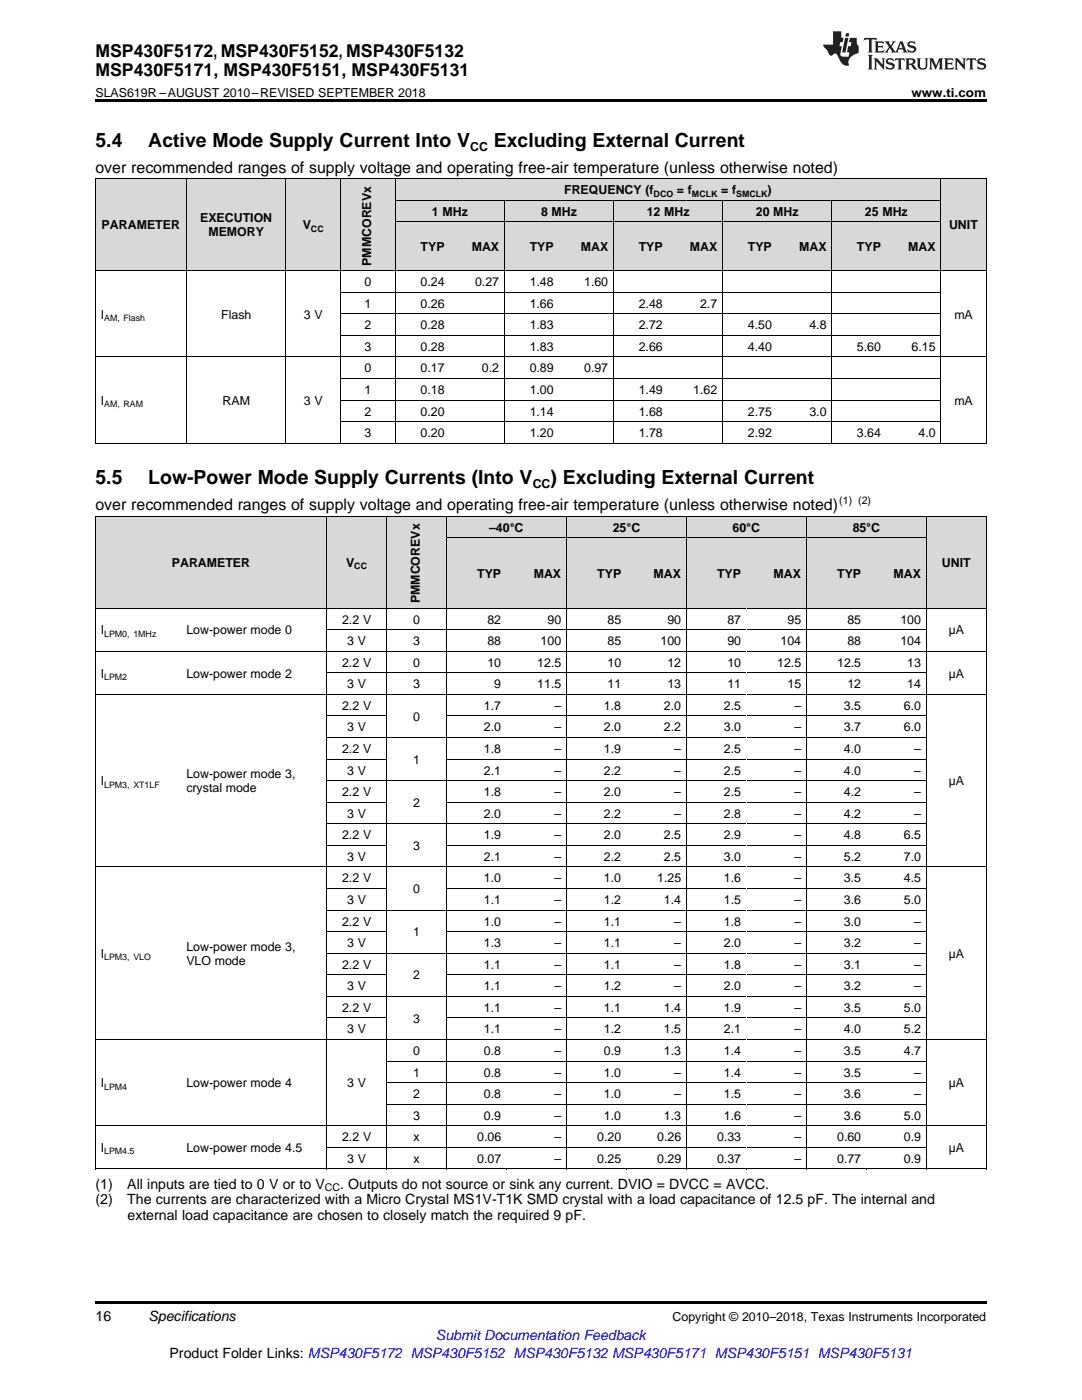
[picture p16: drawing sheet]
<svg xmlns="http://www.w3.org/2000/svg" width="216mm" height="279mm" viewBox="0 0 216 279" stroke-linecap="round" stroke-linejoin="round" font-family="sans-serif">
<defs><g id="words">
<g font-size="3.9">
<text x="19" y="29.3">5.4</text>
<text x="29.6" y="29.3">Active Mode Supply Current Into V</text>
<text x="98.5" y="29.3">Excluding External Current</text>
<text x="19" y="96.6">5.5</text>
<text x="29.6" y="96.6">Low-Power Mode Supply Currents (Into V</text>
<text x="109.9" y="96.6">) Excluding External Current</text>
</g>
<g font-size="3.5">
<text x="19" y="11.3">MSP430F5172, MSP430F5152, MSP430F5132</text>
<text x="19" y="15.2">MSP430F5171, MSP430F5151, MSP430F5131</text>
</g>
<g font-size="3.2">
<text x="19" y="34.4">over recommended ranges of supply voltage and operating free-air temperature (unless otherwise noted)</text>
<text x="19" y="101.8">over recommended ranges of supply voltage and operating free-air temperature (unless otherwise noted)</text>
</g>
<g font-size="2.8">
<text x="19" y="237.2">(1)</text>
<text x="25.4" y="237.2">All inputs are tied to 0 V or to V</text>
<text x="67.9" y="237.2">. Outputs do not source or sink any current. DVIO = DVCC = AVCC.</text>
<text x="19" y="240.4">(2)</text>
<text x="25.4" y="240.4">The currents are characterized with a Micro Crystal MS1V-T1K SMD crystal with a load capacitance of 12.5 pF. The internal and</text>
<text x="25.4" y="243.6">external load capacitance are chosen to closely match the required 9 pF.</text>
<text x="19" y="263.6">16</text>
<text x="29.6" y="263.6">Specifications</text>
<text x="33.8" y="270.9">Product Folder Links: MSP430F5172 MSP430F5152 MSP430F5132 MSP430F5171 MSP430F5151 MSP430F5131</text>
</g>
<text font-size="2.8" fill="#00f" x="87" y="267.4">Submit Documentation Feedback</text>
<g font-size="2.5">
<text x="19" y="19.3">SLAS619R –AUGUST 2010–REVISED SEPTEMBER 2018</text>
<text x="181.9" y="19.3">www.ti.com</text>
<text x="93.8" y="30.1">CC</text>
<text x="112.6" y="38.7">FREQUENCY (f</text>
<text x="135.1" y="38.7">= f</text>
<text x="143.9" y="38.7">= f</text>
<text x="153.2" y="38.7">)</text>
<text x="20.3" y="45.8">PARAMETER</text>
<text x="39.9" y="44.3">EXECUTION</text>
<text x="41.6" y="47.2">MEMORY</text>
<text x="60.4" y="45.8">V</text>
<text x="86.2" y="43">1 MHz</text>
<text x="107.9" y="43">8 MHz</text>
<text x="129" y="43">12 MHz</text>
<text x="150.8" y="43">20 MHz</text>
<text x="172.6" y="43">25 MHz</text>
<text x="189.4" y="45.8">UNIT</text>
<text x="74.1" y="53.1" transform="rotate(-90 74.1 53.1)">PMMCOREVx</text>
<text x="83.9" y="50.1">TYP</text>
<text x="94.1" y="50.1">MAX</text>
<text x="105.7" y="50.1">TYP</text>
<text x="115.9" y="50.1">MAX</text>
<text x="127.5" y="50.1">TYP</text>
<text x="137.7" y="50.1">MAX</text>
<text x="149.2" y="50.1">TYP</text>
<text x="159.5" y="50.1">MAX</text>
<text x="171" y="50.1">TYP</text>
<text x="181.2" y="50.1">MAX</text>
<text x="72.7" y="57.1">0</text>
<text x="83.9" y="57.1">0.24</text>
<text x="94.8" y="57.1">0.27</text>
<text x="105.7" y="57.1">1.48</text>
<text x="116.6" y="57.1">1.60</text>
<text x="20.1" y="63.6">I</text>
<text x="44.1" y="63.6">Flash</text>
<text x="60.6" y="63.6">3 V</text>
<text x="72.7" y="61.4">1</text>
<text x="72.7" y="65.7">2</text>
<text x="83.9" y="61.4">0.26</text>
<text x="83.9" y="65.7">0.28</text>
<text x="105.7" y="61.4">1.66</text>
<text x="105.7" y="65.7">1.83</text>
<text x="127.5" y="61.4">2.48</text>
<text x="127.5" y="65.7">2.72</text>
<text x="139.7" y="61.4">2.7</text>
<text x="149.2" y="65.7">4.50</text>
<text x="161.5" y="65.7">4.8</text>
<text x="190.4" y="63.6">mA</text>
<text x="72.7" y="70">3</text>
<text x="83.9" y="70">0.28</text>
<text x="105.7" y="70">1.83</text>
<text x="127.5" y="70">2.66</text>
<text x="149.2" y="70">4.40</text>
<text x="171" y="70">5.60</text>
<text x="181.9" y="70">6.15</text>
<text x="72.7" y="74.3">0</text>
<text x="83.9" y="74.3">0.17</text>
<text x="96.2" y="74.3">0.2</text>
<text x="105.7" y="74.3">0.89</text>
<text x="116.6" y="74.3">0.97</text>
<text x="20.1" y="80.8">I</text>
<text x="44.4" y="80.8">RAM</text>
<text x="60.6" y="80.8">3 V</text>
<text x="72.7" y="78.6">1</text>
<text x="72.7" y="82.9">2</text>
<text x="83.9" y="78.6">0.18</text>
<text x="83.9" y="82.9">0.20</text>
<text x="105.7" y="78.6">1.00</text>
<text x="105.7" y="82.9">1.14</text>
<text x="127.5" y="78.6">1.49</text>
<text x="127.5" y="82.9">1.68</text>
<text x="138.3" y="78.6">1.62</text>
<text x="149.2" y="82.9">2.75</text>
<text x="161.5" y="82.9">3.0</text>
<text x="190.4" y="80.8">mA</text>
<text x="72.7" y="87.2">3</text>
<text x="83.9" y="87.2">0.20</text>
<text x="105.7" y="87.2">1.20</text>
<text x="127.5" y="87.2">1.78</text>
<text x="149.2" y="87.2">2.92</text>
<text x="171" y="87.2">3.64</text>
<text x="183.3" y="87.2">4.0</text>
<text x="106.3" y="97.4">CC</text>
<text x="97.6" y="106.1">–40</text>
<text x="101.7" y="106.1">°C</text>
<text x="122.3" y="106.1">25°C</text>
<text x="146.2" y="106.1">60°C</text>
<text x="170.1" y="106.1">85°C</text>
<text x="34.3" y="113.1">PARAMETER</text>
<text x="69.1" y="113.1">V</text>
<text x="187.9" y="113.1">UNIT</text>
<text x="95.2" y="115.3">TYP</text>
<text x="106.5" y="115.3">MAX</text>
<text x="119.2" y="115.3">TYP</text>
<text x="130.4" y="115.3">MAX</text>
<text x="143.1" y="115.3">TYP</text>
<text x="154.4" y="115.3">MAX</text>
<text x="167" y="115.3">TYP</text>
<text x="178.3" y="115.3">MAX</text>
<text x="68.3" y="124.5">2.2 V</text>
<text x="82.4" y="124.5">0</text>
<text x="83.8" y="120.4" transform="rotate(-90 83.8 120.4)">PMMCOREVx</text>
<text x="97.3" y="124.5">82</text>
<text x="109.3" y="124.5">90</text>
<text x="121.2" y="124.5">85</text>
<text x="133.2" y="124.5">90</text>
<text x="145.1" y="124.5">87</text>
<text x="157.1" y="124.5">95</text>
<text x="169.1" y="124.5">85</text>
<text x="179.7" y="124.5">100</text>
<text x="20.1" y="126.6">I</text>
<text x="37.2" y="126.6">Low-power mode 0</text>
<text x="69.3" y="128.8">3 V</text>
<text x="82.4" y="128.8">3</text>
<text x="97.3" y="128.8">88</text>
<text x="107.9" y="128.8">100</text>
<text x="121.2" y="128.8">85</text>
<text x="131.8" y="128.8">100</text>
<text x="145.1" y="128.8">90</text>
<text x="155.8" y="128.8">104</text>
<text x="169.1" y="128.8">88</text>
<text x="179.7" y="128.8">104</text>
<text x="189.3" y="126.6">µA</text>
<text x="20.1" y="135.2">I</text>
<text x="37.2" y="135.2">Low-power mode 2</text>
<text x="68.3" y="133.1">2.2 V</text>
<text x="69.3" y="137.4">3 V</text>
<text x="82.4" y="133.1">0</text>
<text x="82.4" y="137.4">3</text>
<text x="97.3" y="133.1">10</text>
<text x="98.6" y="137.4">9</text>
<text x="107.2" y="133.1">12.5</text>
<text x="107.2" y="137.4">11.5</text>
<text x="121.2" y="133.1">10</text>
<text x="121.2" y="137.4">11</text>
<text x="133.2" y="133.1">12</text>
<text x="133.2" y="137.4">13</text>
<text x="145.1" y="133.1">10</text>
<text x="145.1" y="137.4">11</text>
<text x="155.1" y="133.1">12.5</text>
<text x="157.1" y="137.4">15</text>
<text x="167" y="133.1">12.5</text>
<text x="169.1" y="137.4">12</text>
<text x="181" y="133.1">13</text>
<text x="181" y="137.4">14</text>
<text x="189.3" y="135.2">µA</text>
<text x="68.3" y="141.7">2.2 V</text>
<text x="82.4" y="143.8">0</text>
<text x="96.6" y="141.7">1.7</text>
<text x="110.6" y="141.7">–</text>
<text x="120.5" y="141.7">1.8</text>
<text x="132.5" y="141.7">2.0</text>
<text x="144.4" y="141.7">2.5</text>
<text x="158.5" y="141.7">–</text>
<text x="168.4" y="141.7">3.5</text>
<text x="180.3" y="141.7">6.0</text>
<text x="69.3" y="146">3 V</text>
<text x="96.6" y="146">2.0</text>
<text x="110.6" y="146">–</text>
<text x="120.5" y="146">2.0</text>
<text x="132.5" y="146">2.2</text>
<text x="144.4" y="146">3.0</text>
<text x="158.5" y="146">–</text>
<text x="168.4" y="146">3.7</text>
<text x="180.3" y="146">6.0</text>
<text x="37.2" y="155.3">Low-power mode 3,</text>
<text x="68.3" y="150.3">2.2 V</text>
<text x="69.3" y="154.6">3 V</text>
<text x="82.4" y="152.4">1</text>
<text x="96.6" y="150.3">1.8</text>
<text x="96.6" y="154.6">2.1</text>
<text x="110.6" y="150.3">–</text>
<text x="110.6" y="154.6">–</text>
<text x="120.5" y="150.3">1.9</text>
<text x="120.5" y="154.6">2.2</text>
<text x="134.5" y="150.3">–</text>
<text x="134.5" y="154.6">–</text>
<text x="144.4" y="150.3">2.5</text>
<text x="144.4" y="154.6">2.5</text>
<text x="158.5" y="150.3">–</text>
<text x="158.5" y="154.6">–</text>
<text x="168.4" y="150.3">4.0</text>
<text x="168.4" y="154.6">4.0</text>
<text x="182.4" y="150.3">–</text>
<text x="182.4" y="154.6">–</text>
<text x="20.1" y="156.7">I</text>
<text x="37.2" y="158.2">crystal mode</text>
<text x="68.3" y="158.9">2.2 V</text>
<text x="82.4" y="161">2</text>
<text x="96.6" y="158.9">1.8</text>
<text x="110.6" y="158.9">–</text>
<text x="120.5" y="158.9">2.0</text>
<text x="134.5" y="158.9">–</text>
<text x="144.4" y="158.9">2.5</text>
<text x="158.5" y="158.9">–</text>
<text x="168.4" y="158.9">4.2</text>
<text x="182.4" y="158.9">–</text>
<text x="189.3" y="156.7">µA</text>
<text x="68.3" y="167.5">2.2 V</text>
<text x="69.3" y="163.2">3 V</text>
<text x="96.6" y="163.2">2.0</text>
<text x="96.6" y="167.5">1.9</text>
<text x="110.6" y="163.2">–</text>
<text x="110.6" y="167.5">–</text>
<text x="120.5" y="163.2">2.2</text>
<text x="120.5" y="167.5">2.0</text>
<text x="132.5" y="167.5">2.5</text>
<text x="134.5" y="163.2">–</text>
<text x="144.4" y="163.2">2.8</text>
<text x="144.4" y="167.5">2.9</text>
<text x="158.5" y="163.2">–</text>
<text x="158.5" y="167.5">–</text>
<text x="168.4" y="163.2">4.2</text>
<text x="168.4" y="167.5">4.8</text>
<text x="180.3" y="167.5">6.5</text>
<text x="182.4" y="163.2">–</text>
<text x="69.3" y="171.8">3 V</text>
<text x="82.4" y="169.7">3</text>
<text x="96.6" y="171.8">2.1</text>
<text x="110.6" y="171.8">–</text>
<text x="120.5" y="171.8">2.2</text>
<text x="132.5" y="171.8">2.5</text>
<text x="144.4" y="171.8">3.0</text>
<text x="158.5" y="171.8">–</text>
<text x="168.4" y="171.8">5.2</text>
<text x="180.3" y="171.8">7.0</text>
<text x="68.3" y="176.1">2.2 V</text>
<text x="82.4" y="178.3">0</text>
<text x="96.6" y="176.1">1.0</text>
<text x="110.6" y="176.1">–</text>
<text x="120.5" y="176.1">1.0</text>
<text x="131.1" y="176.1">1.25</text>
<text x="144.4" y="176.1">1.6</text>
<text x="158.5" y="176.1">–</text>
<text x="168.4" y="176.1">3.5</text>
<text x="180.3" y="176.1">4.5</text>
<text x="68.3" y="184.7">2.2 V</text>
<text x="69.3" y="180.4">3 V</text>
<text x="96.6" y="180.4">1.1</text>
<text x="96.6" y="184.7">1.0</text>
<text x="110.6" y="180.4">–</text>
<text x="110.6" y="184.7">–</text>
<text x="120.5" y="180.4">1.2</text>
<text x="120.5" y="184.7">1.1</text>
<text x="132.5" y="180.4">1.4</text>
<text x="134.5" y="184.7">–</text>
<text x="144.4" y="180.4">1.5</text>
<text x="144.4" y="184.7">1.8</text>
<text x="158.5" y="180.4">–</text>
<text x="158.5" y="184.7">–</text>
<text x="168.4" y="180.4">3.6</text>
<text x="168.4" y="184.7">3.0</text>
<text x="180.3" y="180.4">5.0</text>
<text x="182.4" y="184.7">–</text>
<text x="20.1" y="191.2">I</text>
<text x="37.2" y="189.8">Low-power mode 3,</text>
<text x="69.3" y="189">3 V</text>
<text x="82.4" y="186.9">1</text>
<text x="96.6" y="189">1.3</text>
<text x="110.6" y="189">–</text>
<text x="120.5" y="189">1.1</text>
<text x="134.5" y="189">–</text>
<text x="144.4" y="189">2.0</text>
<text x="158.5" y="189">–</text>
<text x="168.4" y="189">3.2</text>
<text x="182.4" y="189">–</text>
<text x="189.3" y="191.2">µA</text>
<text x="37.2" y="192.6">VLO mode</text>
<text x="68.3" y="193.3">2.2 V</text>
<text x="69.3" y="197.6">3 V</text>
<text x="82.4" y="195.5">2</text>
<text x="96.6" y="193.3">1.1</text>
<text x="96.6" y="197.6">1.1</text>
<text x="110.6" y="193.3">–</text>
<text x="110.6" y="197.6">–</text>
<text x="120.5" y="193.3">1.1</text>
<text x="120.5" y="197.6">1.2</text>
<text x="134.5" y="193.3">–</text>
<text x="134.5" y="197.6">–</text>
<text x="144.4" y="193.3">1.8</text>
<text x="144.4" y="197.6">2.0</text>
<text x="158.5" y="193.3">–</text>
<text x="158.5" y="197.6">–</text>
<text x="168.4" y="193.3">3.1</text>
<text x="168.4" y="197.6">3.2</text>
<text x="182.4" y="193.3">–</text>
<text x="182.4" y="197.6">–</text>
<text x="68.3" y="201.9">2.2 V</text>
<text x="96.6" y="201.9">1.1</text>
<text x="110.6" y="201.9">–</text>
<text x="120.5" y="201.9">1.1</text>
<text x="132.5" y="201.9">1.4</text>
<text x="144.4" y="201.9">1.9</text>
<text x="158.5" y="201.9">–</text>
<text x="168.4" y="201.9">3.5</text>
<text x="180.3" y="201.9">5.0</text>
<text x="69.3" y="206.2">3 V</text>
<text x="82.4" y="204.1">3</text>
<text x="96.6" y="206.2">1.1</text>
<text x="110.6" y="206.2">–</text>
<text x="120.5" y="206.2">1.2</text>
<text x="132.5" y="206.2">1.5</text>
<text x="144.4" y="206.2">2.1</text>
<text x="158.5" y="206.2">–</text>
<text x="168.4" y="206.2">4.0</text>
<text x="180.3" y="206.2">5.2</text>
<text x="82.4" y="210.5">0</text>
<text x="82.4" y="214.8">1</text>
<text x="96.6" y="210.5">0.8</text>
<text x="96.6" y="214.8">0.8</text>
<text x="110.6" y="210.5">–</text>
<text x="110.6" y="214.8">–</text>
<text x="120.5" y="210.5">0.9</text>
<text x="120.5" y="214.8">1.0</text>
<text x="132.5" y="210.5">1.3</text>
<text x="134.5" y="214.8">–</text>
<text x="144.4" y="210.5">1.4</text>
<text x="144.4" y="214.8">1.4</text>
<text x="158.5" y="210.5">–</text>
<text x="158.5" y="214.8">–</text>
<text x="168.4" y="210.5">3.5</text>
<text x="168.4" y="214.8">3.5</text>
<text x="180.3" y="210.5">4.7</text>
<text x="182.4" y="214.8">–</text>
<text x="20.1" y="217">I</text>
<text x="37.2" y="217">Low-power mode 4</text>
<text x="69.3" y="217">3 V</text>
<text x="82.4" y="219.1">2</text>
<text x="96.6" y="219.1">0.8</text>
<text x="110.6" y="219.1">–</text>
<text x="120.5" y="219.1">1.0</text>
<text x="134.5" y="219.1">–</text>
<text x="144.4" y="219.1">1.5</text>
<text x="158.5" y="219.1">–</text>
<text x="168.4" y="219.1">3.6</text>
<text x="182.4" y="219.1">–</text>
<text x="189.3" y="217">µA</text>
<text x="68.3" y="227.8">2.2 V</text>
<text x="82.4" y="223.4">3</text>
<text x="82.5" y="227.8">x</text>
<text x="95.2" y="227.8">0.06</text>
<text x="96.6" y="223.4">0.9</text>
<text x="110.6" y="223.4">–</text>
<text x="110.6" y="227.8">–</text>
<text x="119.2" y="227.8">0.20</text>
<text x="120.5" y="223.4">1.0</text>
<text x="131.1" y="227.8">0.26</text>
<text x="132.5" y="223.4">1.3</text>
<text x="143.1" y="227.8">0.33</text>
<text x="144.4" y="223.4">1.6</text>
<text x="158.5" y="223.4">–</text>
<text x="158.5" y="227.8">–</text>
<text x="167" y="227.8">0.60</text>
<text x="168.4" y="223.4">3.6</text>
<text x="180.3" y="223.4">5.0</text>
<text x="180.3" y="227.8">0.9</text>
<text x="20.1" y="229.9">I</text>
<text x="37.2" y="229.9">Low-power mode 4.5</text>
<text x="69.3" y="232.1">3 V</text>
<text x="82.5" y="232.1">x</text>
<text x="95.2" y="232.1">0.07</text>
<text x="110.6" y="232.1">–</text>
<text x="119.2" y="232.1">0.25</text>
<text x="131.1" y="232.1">0.29</text>
<text x="143.1" y="232.1">0.37</text>
<text x="158.5" y="232.1">–</text>
<text x="167" y="232.1">0.77</text>
<text x="180.3" y="232.1">0.9</text>
<text x="189.3" y="229.9">µA</text>
<text x="134.2" y="263.6">Copyright © 2010–2018, Texas Instruments Incorporated</text>
</g>
<g font-size="2.1">
<text x="167.5" y="100.5">(1) (2)</text>
<text x="64.8" y="237.8">CC</text>
</g>
<g font-size="1.8">
<text x="130.4" y="39.2">DCO</text>
<text x="138.1" y="39.2">MCLK</text>
<text x="146.9" y="39.2">SMCLK</text>
<text x="62.1" y="46.2">CC</text>
<text x="20.8" y="64.1">AM, Flash</text>
<text x="20.8" y="81.3">AM, RAM</text>
<text x="70.7" y="113.6">CC</text>
<text x="20.8" y="127.1">LPM0, 1MHz</text>
<text x="20.8" y="135.7">LPM2</text>
<text x="20.8" y="157.2">LPM3, XT1LF</text>
<text x="20.8" y="191.7">LPM3, VLO</text>
<text x="20.8" y="217.5">LPM4</text>
<text x="20.8" y="230.4">LPM4.5</text>
</g>
</g></defs>
<g fill="#d8d8d8">
<path d="M19 103h17.1v18.4h-17.1z"/>
<path d="M36.1 103h29.1v18.4h-29.1z"/>
<path d="M65.2 103h12v18.4h-12z"/>
<path d="M77.2 103h11.9v18.4h-11.9z"/>
<path d="M184.9 103h11.9v18.4h-11.9z"/>
<path d="M89.1 107.4h12v14h-12z"/>
<path d="M101.1 107.4h12v14h-12z"/>
<path d="M113.1 107.4h11.9v14h-11.9z"/>
<path d="M125 107.4h12v14h-12z"/>
<path d="M137 107.4h12v14h-12z"/>
<path d="M149 107.4h11.9v14h-11.9z"/>
<path d="M160.9 107.4h12v14h-12z"/>
<path d="M172.9 107.4h12v14h-12z"/>
<path d="M89.1 103h12v4.4h-12z"/>
<path d="M101.1 103h12v4.4h-12z"/>
<path d="M113.1 103h11.9v4.4h-11.9z"/>
<path d="M125 103h12v4.4h-12z"/>
<path d="M137 103h12v4.4h-12z"/>
<path d="M149 103h11.9v4.4h-11.9z"/>
<path d="M160.9 103h12v4.4h-12z"/>
<path d="M172.9 103h12v4.4h-12z"/>
<path d="M19 35.7h18.2v18.4h-18.2z"/>
<path d="M37.2 35.7h19.9v18.4h-19.9z"/>
<path d="M57.1 35.7h10.9v18.4h-10.9z"/>
<path d="M68 35.7h10.9v18.4h-10.9z"/>
<path d="M187.7 35.7h9.1v18.4h-9.1z"/>
<path d="M78.9 44.3h10.9v9.8h-10.9z"/>
<path d="M89.8 44.3h10.9v9.8h-10.9z"/>
<path d="M100.7 44.3h10.8v9.8h-10.8z"/>
<path d="M111.5 44.3h10.9v9.8h-10.9z"/>
<path d="M122.4 44.3h10.9v9.8h-10.9z"/>
<path d="M133.3 44.3h10.9v9.8h-10.9z"/>
<path d="M144.2 44.3h10.9v9.8h-10.9z"/>
<path d="M155.1 44.3h10.9v9.8h-10.9z"/>
<path d="M166 44.3h10.9v9.8h-10.9z"/>
<path d="M176.9 44.3h10.8v9.8h-10.8z"/>
<path d="M78.9 40h10.9v4.3h-10.9z"/>
<path d="M89.8 40h10.9v4.3h-10.9z"/>
<path d="M100.7 40h10.8v4.3h-10.8z"/>
<path d="M111.5 40h10.9v4.3h-10.9z"/>
<path d="M122.4 40h10.9v4.3h-10.9z"/>
<path d="M133.3 40h10.9v4.3h-10.9z"/>
<path d="M144.2 40h10.9v4.3h-10.9z"/>
<path d="M155.1 40h10.9v4.3h-10.9z"/>
<path d="M166 40h10.9v4.3h-10.9z"/>
<path d="M176.9 40h10.8v4.3h-10.8z"/>
<path d="M78.9 35.7h10.9v4.3h-10.9z"/>
<path d="M89.8 35.7h10.9v4.3h-10.9z"/>
<path d="M100.7 35.7h10.8v4.3h-10.8z"/>
<path d="M111.5 35.7h10.9v4.3h-10.9z"/>
<path d="M122.4 35.7h10.9v4.3h-10.9z"/>
<path d="M133.3 35.7h10.9v4.3h-10.9z"/>
<path d="M144.2 35.7h10.9v4.3h-10.9z"/>
<path d="M155.1 35.7h10.9v4.3h-10.9z"/>
<path d="M166 35.7h10.9v4.3h-10.9z"/>
<path d="M176.9 35.7h10.8v4.3h-10.8z"/>
</g>
<g fill="#000">
<path d="M19 19.9h177.8v.5h-177.8zM19 88.5h.2zM57 88.5h.1zM67.9 88.5h.1zM78.8 88.5h.1zM89.7 88.5h.1zM100.6 88.5h.1zM111.4 88.5h.1zM122.3 88.5h.1zM133.2 88.5h.1zM144.1 88.5h.1zM155 88.5h.1z"/>
<path d="M165.9 88.5h.1zM176.8 88.5h.1zM187.6 88.5h.1zM196.7 88.5h.1zM19 233.3h.2zM65.1 233.3h.1zM77 233.3h.2zM89 233.3h.1zM101 233.3h.1zM113 233.3h.1zM124.9 233.3h.1zM136.9 233.3h.1z"/>
<path d="M148.9 233.3h.1zM160.8 233.3h.1zM172.8 233.3h.1zM184.7 233.3h.2zM196.7 233.3h.1zM19 259.7h177.8v.5h-177.8z"/>
</g>
<g fill="none" stroke="#000" stroke-width=".2">
<path d="M19 35.6h177.8M19.1 35.7v52.8M37.1 35.7v52.8M57.1 35.7v52.8M68 35.7v52.8M78.9 35.7v52.8M78.9 40h108.8M187.7 35.7v52.8M196.8 35.7v52.8M19 54h177.8M68 58.3h119.7M78.9 44.3h108.8"/>
<path d="M100.6 40v48.5M122.4 40v48.5M144.2 40v48.5M165.9 40v48.5M19 71.2h177.8M68 79.9h119.7M68 75.5h119.7M68 66.9h119.7M68 62.6h119.7M19 88.5h177.8M68 84.2h119.7M19 103h177.8"/>
<path d="M19.1 103v130.3M65.1 103v130.3M77.1 103v130.3M89.1 103v130.3M89.1 107.3h95.8M113 103v130.3M136.9 103v130.3M160.9 103v130.3M184.8 103v130.3M196.8 103v130.3M19 138.6h177.8M19 130h177.8"/>
<path d="M19 121.4h177.8M65.2 134.3h119.7M65.2 125.7h119.7M65.2 155.8h119.7M65.2 151.5h12M65.2 147.2h119.7M65.2 142.9h12M89.1 151.5h95.8M89.1 142.9h95.8M19 173h177.8M65.2 177.3h12M65.2 168.7h12"/>
<path d="M65.2 164.4h119.7M65.2 160.1h12M89.1 177.3h95.8M89.1 168.7h95.8M89.1 160.1h95.8M65.2 198.8h119.7M65.2 194.5h12M65.2 190.2h119.7M65.2 185.9h12M65.2 181.6h119.7M89.1 194.5h95.8M89.1 185.9h95.8"/>
<path d="M19 207.5h177.8M65.2 203.1h12M77.2 216.1h107.7M77.2 211.8h107.7M89.1 203.1h95.8M19 233.3h177.8M19 224.7h177.8M65.2 229h119.7M77.2 220.4h107.7"/>
</g>
<g fill="#231f20">
<path d="M172.5 7.6l-.1 .5 .4-.2h.6v.1v2.1l-.2 .4h.9l-.2-.4v-2.1l.1-.1h.5l.5 .2-.2-.5zM174.5 8.3l.2 .3v1.5l-.2 .4h1.8l.2-.6a1.04 1.04 0 0 1-1.3 .2v-.7h.6l.3 .2v-.6l-.3 .2h-.6v-.6l.8-.1 .4 .3-.2-.5zM176.5 8.3l.9 1.1-.9 1.1h.8l-.2-.2 .4-.7 .5 .7-.2 .2h1.5l-.2-.2 .2-.4h.9l.1 .4-.2 .2h1l-.3-.3-.7-1.9h-.5l-.9 2-.8-1 .9-1h-.8l.1 .3-.4 .5-.3-.6 .1-.2zM179.7 8.6l.4 1h-.7zM181.3 8.4a.63 .63 0 0 0-.2 .7 .63 .63 0 0 0 .6 .4l.6 .2 .1 .2a.75 .75 0 0 1-.7 .4 .75 .75 0 0 1-.6-.5l.1 .7 .1-.1a1.11 1.11 0 0 0 1.5-.6 1.13 1.13 0 0 0-1.2-.8l-.1-.4a1.04 1.04 0 0 1 1.2 .2l-.2-.5-.2 .1-.4-.2zM173.2 10.9l.2 .4v2.2l-.2 .4h1l-.3-.4v-2.2l.3-.4zM174.3 11.6l.3 .4v1.5l-.3 .4h.8l-.2-.4v-1.3l1.5 1.7v-1.9l.2-.4h-.7l.2 .4v.9l-1.1-1.3zM177 11.8a.62 .62 0 0 0-.2 .7 .62 .62 0 0 0 .6 .4l.6 .1 .1 .3a.76 .76 0 0 1-.7 .3 .76 .76 0 0 1-.7-.4l.2 .7 .1-.1a1.11 1.11 0 0 0 1.5-.6 1.13 1.13 0 0 0-1.2-.8l-.1-.4a1.04 1.04 0 0 1 1.2 .2l-.2-.6-.2 .1-.5-.1zM178.7 11.6l-.2 .6a.61 .61 0 0 1 .8-.3v1.6l-.2 .4h.9l-.2-.4v-1.6a.63 .63 0 0 1 .7 .3l-.1-.6zM180.6 11.6l.3 .4v1.5l-.3 .4h1l-.2-.2-.1-.8 .6 .2a.76 .76 0 0 0 1.2 .7l-1-1a.58 .58 0 0 0 .6-.5 .58 .58 0 0 0-.5-.6zM181.4 11.9h.1a.45 .45 0 0 1 .5 .1 .45 .45 0 0 1 .1 .5l-.8 .2zM182.9 11.6l.2 .2a2.17 2.17 0 0 0 .3 1.9 .99 .99 0 0 0 1.6-.6v-1.1l.2-.4h-.7l.2 .2a1.92 1.92 0 0 1-.2 1.8 .6 .6 0 0 1-.9-.5v-1.1l.2-.4zM185.4 11.6l.2 .4v1.5l-.2 .4h.7l-.2-.4v-1.4l.8 1.8 .8-1.8v1.4l-.2 .4h.9l-.2-.4v-1.5l.2-.4h-.8l-.6 1.5-.6-1.5zM188.4 11.6l.2 .4v1.5l-.2 .4h1.8l.1-.6a1.04 1.04 0 0 1-1.2 .1v-.6h.5l.4 .2v-.6l-.4 .2h-.5v-.7h.8l.3 .3-.1-.6zM190.5 11.6l.2 .4v1.5l-.2 .4h.7l-.2-.4v-1.3l1.5 1.7v-1.9l.2-.4h-.7l.2 .4v.9l-1.1-1.3zM192.9 11.6l-.1 .6a.61 .61 0 0 1 .7-.3l.1 1.6-.3 .4h1l-.3-.4 .1-1.6a.63 .63 0 0 1 .7 .3l-.1-.6zM195.2 11.8a.62 .62 0 0 0-.2 .7 .62 .62 0 0 0 .6 .4l.6 .1 .1 .3a.76 .76 0 0 1-.7 .3 .76 .76 0 0 1-.6-.4l.1 .7 .1-.1a1.11 1.11 0 0 0 1.6-.6 1.13 1.13 0 0 0-1.3-.8l-.1-.4a1.04 1.04 0 0 1 1.2 .2l-.1-.6-.2 .1-.5-.1z"/>
<path d="M166.2 6.3v2.6h-1.9v.4l.8 .9a.91 .91 0 0 0 1 .8 .56 .56 0 0 1 .5-.3 .56 .56 0 0 1 .5 .3l.4 .8a1.53 1.53 0 0 0 1.9 1.2 1.54 1.54 0 0 1 1-2.1l.9-.3v-1.4a1.52 1.52 0 0 1-.4-1.6h-1.3l-.2 .8h.5l-.2 .8h-.5l-.1 1v.2l.4 .1-.2 .8a1.93 1.93 0 0 1-1.6-.3l.3-1.8h-.5l.2-.8h.4l.2-.8h-.4v-1.3zM168.6 7.6l-.6 2.9h.7l.6-2.9zM168.8 6.6l-.1 .7h.6l.2-.7z"/>
</g>
<use href="#words"/>
</svg>
